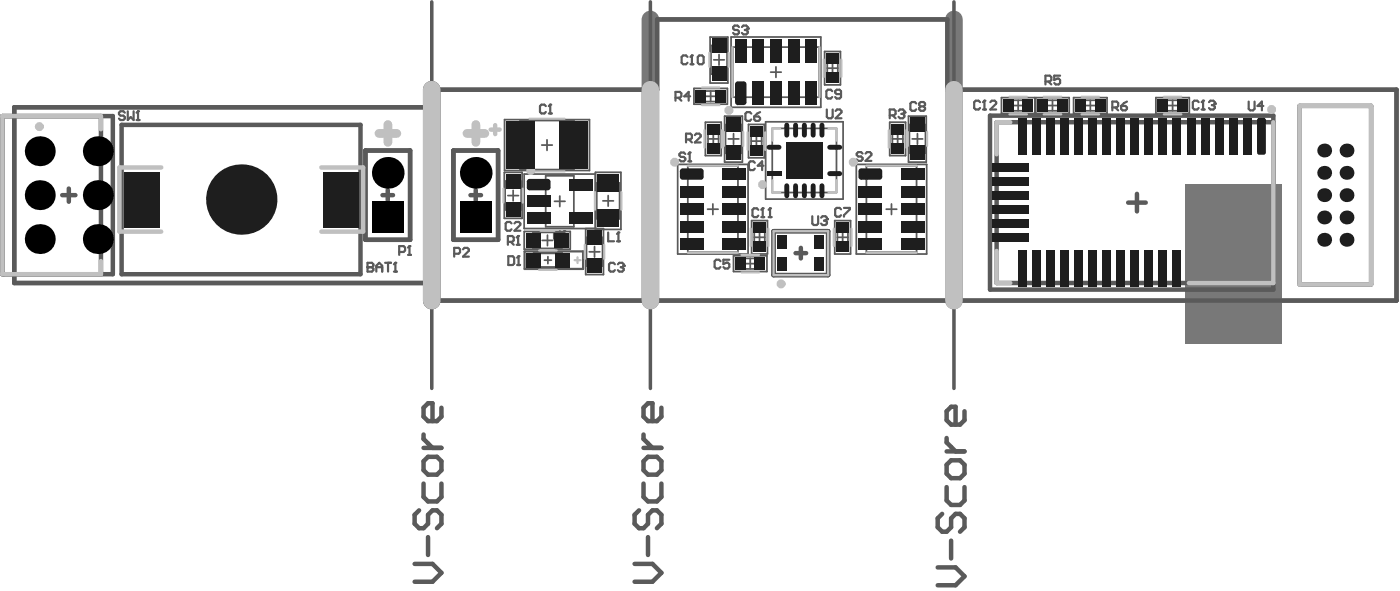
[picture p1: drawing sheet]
<svg xmlns="http://www.w3.org/2000/svg" width="265mm" height="112mm" viewBox="0 0 265 112" stroke-linecap="round" stroke-linejoin="round" font-family="sans-serif">
<g fill="#787878">
<circle cx="123.1" cy="17" r=".42"/>
<circle cx="180.5" cy="17" r=".42"/>
</g>
<path d="M123.1 17h-41.4v3.3h-79v33.3h79M123.1 3.7h57.4M180.5 20.3v-3.3h83.8v39.9h-83.3M81.7 56.9h98.8" fill="none" stroke="#787878" stroke-width=".85"/>
<path d="M81.7 17v39.9M123.1 3.7v53.2M180.5 3.7v53.2" fill="none" stroke="#787878" stroke-width="3.3"/>
<path d="M224.3 34.8h18.3v30.2h-18.3z" fill-rule="evenodd" fill="#787878"/>
<g fill="none" stroke="#5a5a5a" stroke-width=".85">
<path d="M.5 22h20.8v29.9h-20.7l-.1-.2zM11.8 36.9h2.5M13 35.7v2.5M23 23.6h45.2v28.3h-45.2zM42.3 37.8h6.7M45.7 34.4v6.7M69.2 28.5h8.4v16.9h-8.4zM72.4 36.9h2M73.4 35.9v2M85.8 28.5h8.5v16.9h-8.5zM89 36.9h2M90 35.9v2"/>
<path d="M187.4 21.9h53.6v32.9h-53.6zM213.5 38.3h3.3M215.2 36.7v3.3M245.9 20h13.6v33.8h-13.6zM146.4 43.7h10.3v8.4h-10.3zM150.6 47.9h2M151.6 46.9v2"/>
</g>
<g fill="none" stroke="#5a5a5a" stroke-width=".33">
<path d="M131.3 16.7h6.4v3h-6.4zM133.5 18.2h2M134.4 7h3.3v8.7h-3.3zM134.5 17.2v2M135.1 11.3h2M136.1 10.3v2M138.3 7h17v13.3h-17zM145.8 13.7h2M146.8 12.7v1.9M156 9.7h3v6.4h-3zM156.5 12.9h2M157.5 11.9v2"/>
<path d="M189.5 18.5h6.3v3h-6.3zM191.7 20h2M192.7 19v2M196 18.5h6.3v3h-6.3zM198.2 20h2M199.2 19v2M203.2 18.5h6.3v3h-6.3zM205.3 20h2M206.3 19v2M218.7 18.5h6.4v3h-6.4zM220.9 20h2M221.9 19v2"/>
<path d="M95.4 32.6h3.4v8.7h-3.4zM95.5 22.6h16.1v9.7h-16.1zM95.6 39.7h3M96.1 37h2M97.1 36v2M102.5 27.5h2M103.5 26.5v1.9M104.9 38.1h2M105.9 37.1v2M112.7 32.9h-13.5v10.3l15 .1v8.7h-3.4v-8.7M112.7 32.6h4.8v10.8h-4.8zM114.1 38h2"/>
<path d="M115.1 37v2M128.2 31.1h13.4v17h-13.4zM133.5 23.1h3v6.3h-3zM133.9 39.6h2M134 26.3h2M134.9 38.6v2M135 25.3v2M137.1 22h3.4v8.7h-3.4zM137.8 26.3h2M138.8 25.3v2M141.6 23.5h3v6.4h-3zM142.1 26.7h2"/>
<path d="M143.1 25.7v2M144.9 23h14.6v14.7h-14.6zM150.6 30.4h3.3M152.2 28.7v3.3M162 31.1h13.4v17h-13.4zM167.7 39.6h2M168.4 23.1h3v6.3h-3zM168.7 38.6v2M168.9 26.3h2M169.9 25.3v2M171.9 22h3.4v8.7h-3.4zM172.6 26.3h2"/>
<path d="M173.6 25.3v2M99.2 43.8h8.7v3.4h-8.7zM100.9 47h.1M100.9 44v3M100.9 44h.1M102.6 45.5h2M103 49.2h1.3M103.6 44.5v2M103.7 48.6v1.3M111.5 47.7h2M112.5 46.7v1.9M138.8 48.4h6.3v3h-6.3z"/>
<path d="M141 49.9h2M142 48.9v2M142.2 41.7h3v6.4h-3zM142.7 44.9h2M143.7 43.9v2M158 41.7h3v6.4h-3zM158.5 44.9h2M159.5 43.9v2"/>
</g>
<path d="M99.3 47.6h11v3.3h-11z" fill="none" stroke="#5a5a5a" stroke-width=".42"/>
<circle cx="95.6" cy="34.3" r=".17" fill="#5a5a5a"/>
<g fill="none" stroke="#5a5a5a" stroke-width=".33">
<path d="M132.7 17.2v2M134.5 8.6v5.4M136.3 17.2v2M137.6 8.6v5.4M138.7 8.9v9.5M155 8.9v9.5M156.5 11.1h2v3.6h-2zM190.8 19h3.7v2h-3.7zM197.3 19h3.7v2h-3.7zM204.5 19h3.7v2h-3.7zM220.1 19v2M95.6 39.7v-5.4h3v5.4"/>
<path d="M98.4 22.8v9.3M103.3 33.3h5.3v9.6h-5.3zM108.6 22.8v9.3M112.9 34.6v6.8M117.3 34.6v6.8M130.2 31.4v16.3M134 24.5v3.6M137.3 23.6h3v5.4h-3zM139.6 31.4v16.3M142.1 24.9v3.6M144.1 24.9v3.6M146.1 24.3v12.1"/>
<path d="M158.3 24.3v12.1M164 31.4v16.3M168.9 24.5v3.6M170.9 24.5v3.6M172.1 23.6h3v5.4h-3zM173.4 31.4v16.3M106.3 44v3M111 44.9v5.5h3v-5.5M111 44.9h.1M111 44.9h3M114 44.9h.1M140.1 48.9v2"/>
<path d="M143.8 48.9v2M144.7 43.1v3.6M158.5 43.1h2v3.6h-2z"/>
</g>
<path d="M19.1 22v29.9h-18.6M69.2 28.5v16.9M77.6 28.5v16.9M85.8 28.5v16.9M94.3 28.5v16.9M188.6 23.1v30.5M241 23.1v30.5M146.4 43.7v8.4M156.7 43.7v8.4" fill="none" stroke="#5a5a5a" stroke-width=".85"/>
<path d="M101 47.9v2.7M106.3 47.9v2.7" fill="none" stroke="#5a5a5a" stroke-width=".42"/>
<circle cx=".5" cy="51.9" r=".42" fill="#5a5a5a"/>
<g fill="none" stroke="#5a5a5a" stroke-width=".85">
<path d="M19.1 22h-18.6v29.9M69.2 28.5h8.4M85.8 28.5h8.5M188.6 23.1h52.4M69.2 45.4h8.4M85.8 45.4h8.5M146.4 52.1h10.3M146.4 43.7h10.3M188.6 53.6h52.4M83.5 77.2v1.6l-.8 .9h-1.7l-.8-.9v-1.6l.8-.9h.8v3.4M125.2 77.2v1.6l-.9 .9h-1.7l-.8-.9v-1.6l.8-.9h.9v3.4M182.5 77.8v1.7l-.8 .8h-1.7l-.9-.8v-1.7l.9-.8h.8v3.3"/>
<path d="M79.3 96.6l-.8 .8v1.7l.8 .8h.9l.8-.8v-1.7l.8-.8h.9l.8 .8v1.7l-.8 .8M80.2 91.5v2.5l.8 .9h1.7l.8-.9v-2.5M80.2 87.3l.8-.9h1.7l.8 .9v1.7l-.8 .8h-1.7l-.8-.8zM80.2 84.8h3.3M80.2 82.2v.9l1.6 1.7M120.9 96.6l-.8 .8v1.7l.8 .8h.9l.8-.8v-1.7l.9-.8h.8l.9 .8v1.7l-.9 .8M121.8 91.5v2.5l.8 .9h1.7l.9-.9v-2.5M121.8 87.3l.8-.9h1.7l.9 .9v1.7l-.9 .8h-1.7l-.8-.8zM121.8 82.2v.9l1.7 1.7M121.8 84.8h3.4M178.3 97.2l-.8 .9v1.7l.8 .8h.8l.9-.8v-1.7l.8-.9h.9l.8 .9v1.7l-.8 .8M179.1 92.2v2.5l.9 .8h1.7l.8-.8v-2.5"/>
<path d="M179.1 87.9l.9-.8h1.7l.8 .8v1.7l-.8 .9h-1.7l-.9-.9zM179.1 82.9v.8l1.7 1.7M179.1 85.4h3.4M78.5 106.7h3.3l1.7 1.7-1.7 1.7h-3.3M81 101.6v3.4M120.1 106.7h3.4l1.7 1.7-1.7 1.7h-3.4M122.6 101.6v3.4M177.5 107.4h3.3l1.7 1.7-1.7 1.6h-3.3M180 102.3v3.4"/>
</g>
<g fill="none" stroke="#5a5a5a" stroke-width=".33">
<path d="M132.7 17.2h3.6M132.7 19.2h3.6M134.5 8.6h3.1M134.5 14h3.1M138.7 18.4h16.3M138.7 8.9h16.3M220.1 19h3.6v2h-3.6M98.4 32.1h10.2M98.4 22.8h10.2M112.9 34.6h4.4M130.2 31.4h9.4M134 24.5h2v3.6h-2"/>
<path d="M142.1 28.5h2M142.1 24.9h2M146.1 36.4h12.2M146.1 24.3h12.2M164 31.4h9.4M168.9 24.5h2M168.9 28.1h2M100.9 47h5.4M100.9 44h5.4M112.9 41.4h4.4M130.2 47.7h9.4M140.1 50.9h3.7"/>
<path d="M140.1 48.9h3.7M144.7 43.1h-2v3.6h2M164 47.7h9.4"/>
</g>
<path d="M75.5 47.7h.9l.3-.3v-.6l-.3-.2h-.9v1.6M77.2 48.2h.6M77.5 46.6v1.6M101 50.6h5.3M101 47.9h5.3" fill="none" stroke="#5a5a5a" stroke-width=".42"/>
<path d="M81.7 .4v73.1M123.1 .4v73.1M180.5 .4v73.1" fill="none" stroke="#5a5a5a" stroke-width=".67"/>
<circle cx="77.5" cy="46.6" r=".21" fill="#5a5a5a"/>
<path d="M77.5 46.6l-.3 .2M96.1 45.8h.8l.3-.3v-.6l-.3-.2h-.8v1.6M96.7 45.8l.5 .5M97.8 46.3h.5M98.1 44.7v1.6" fill="none" stroke="#5a5a5a" stroke-width=".42"/>
<circle cx="98.1" cy="44.7" r=".21" fill="#5a5a5a"/>
<path d="M98.1 44.7l-.3 .2M104.8 43.7v1.4l.3 .3h.6l.3-.3v-1.4M106.5 45.4h.6M106.8 43.7v1.7" fill="none" stroke="#5a5a5a" stroke-width=".42"/>
<circle cx="106.8" cy="43.7" r=".21" fill="#5a5a5a"/>
<path d="M139.8 5.1l-.2-.3h-.6l-.3 .3v.3l.3 .3h.6l.2 .2v.3l-.2 .3h-.6l-.3-.3M140.4 5.1l.3-.3h.5l.3 .3v.3M129.8 26.4h.9l.2-.3v-.5l-.2-.3h-.9v1.7M130.4 26.4l.5 .6M131.5 25.6l.3-.3h.5l.3 .3v.2l-1.1 1.2h1.1M106.8 43.7l-.3 .3" fill="none" stroke="#5a5a5a" stroke-width=".42"/>
<circle cx="141.5" cy="5.4" r=".21" fill="#5a5a5a"/>
<path d="M141 5.7h.2M141.2 5.7l.3 .2v.3l-.3 .3h-.5l-.3-.3M141.5 5.4l-.3 .3M173.4 19.6l-.3-.3h-.5l-.3 .3v1.1l.3 .3h.5l.3-.3M185.5 19.3l-.3-.2h-.6l-.2 .2v1.1l.2 .3h.6l.3-.3M186.3 19.1v1.6M159.2 39.6l-.3-.3h-.6l-.3 .3v1.1l.3 .3h.6l.3-.3M159.7 39.3h1.1v.3l-1.1 1.1v.3M174.2 20.1l-.3-.2v-.3l.3-.3h.6l.3 .3v.3l-.3 .2M174.2 20.1l-.3 .3v.3l.3 .3h.6l.3-.3v-.3l-.3-.3M174.2 20.1h.6M186 20.7h.6" fill="none" stroke="#5a5a5a" stroke-width=".42"/>
<circle cx="186.3" cy="19.1" r=".21" fill="#5a5a5a"/>
<path d="M186.3 19.1l-.3 .2M187.4 19.3l.3-.2h.5l.3 .2v.3l-1.1 1.1h1.1M226.8 19.3l-.2-.2h-.6l-.3 .2v1.1l.3 .3h.6l.2-.3M227.7 19.1v1.6M227.4 20.7h.6" fill="none" stroke="#5a5a5a" stroke-width=".42"/>
<circle cx="227.7" cy="19.1" r=".21" fill="#5a5a5a"/>
<path d="M227.7 19.1l-.3 .2M228.8 19.3l.3-.2h.5l.3 .2v.3" fill="none" stroke="#5a5a5a" stroke-width=".42"/>
<circle cx="229.9" cy="19.6" r=".21" fill="#5a5a5a"/>
<path d="M229.3 19.9h.3M229.6 19.9l.3 .3v.2l-.3 .3h-.5l-.3-.3M229.9 19.6l-.3 .3M23.6 21.3l-.3-.2h-.5l-.3 .2v.3l.3 .3h.5l.3 .3v.2l-.3 .3h-.5l-.3-.3M24.2 21.1v1.6l.5-.5 .6 .5v-1.6M25.8 22.7h.6M26.1 21.1v1.6" fill="none" stroke="#5a5a5a" stroke-width=".42"/>
<circle cx="26.1" cy="21.1" r=".21" fill="#5a5a5a"/>
<path d="M26.1 21.1l-.3 .2M96.2 48.5h.8l.3 .3v1.1l-.3 .2h-.8zM97.9 50.1h.5M98.1 48.5v1.6" fill="none" stroke="#5a5a5a" stroke-width=".42"/>
<circle cx="98.1" cy="48.5" r=".21" fill="#5a5a5a"/>
<path d="M104.1 19.8v1.7M197.8 15.4h.9l.3-.3v-.5l-.3-.3h-.9v1.7M198.4 15.4l.6 .6M200.6 14.3h-1.1v.8l.6-.2h.2l.3 .2v.6l-.3 .3h-.5l-.3-.3M103.3 20.1l-.3-.3h-.5l-.3 .3v1.1l.3 .3h.5l.3-.3M103.8 21.5h.6M86 48h.8l.3-.3v-.5l-.3-.3h-.8v1.7M87.6 47.2l.3-.3h.5l.3 .3v.3l-1.1 1.1h1.1M98.1 48.5l-.2 .3" fill="none" stroke="#5a5a5a" stroke-width=".42"/>
<circle cx="104.1" cy="19.8" r=".21" fill="#5a5a5a"/>
<path d="M104.1 19.8l-.3 .3M115.1 44v1.7h1.1M116.8 45.7h.5M117 44v1.7" fill="none" stroke="#5a5a5a" stroke-width=".42"/>
<circle cx="117" cy="44" r=".21" fill="#5a5a5a"/>
<path d="M127.8 18.5h.9l.2-.3v-.5l-.2-.3h-.9v1.7M128.4 18.5l.5 .6M130.6 18.2h-1.1l.8-.8v1.7M143.5 39.7l-.3-.3h-.5l-.3 .3v1.1l.3 .3h.5l.3-.3M144.3 39.4v1.7M117 44l-.2 .3M144.1 41.1h.5" fill="none" stroke="#5a5a5a" stroke-width=".42"/>
<circle cx="144.3" cy="39.4" r=".21" fill="#5a5a5a"/>
<path d="M144.3 39.4l-.2 .3M145.7 39.4v1.7M145.4 41.1h.6" fill="none" stroke="#5a5a5a" stroke-width=".42"/>
<circle cx="145.7" cy="39.4" r=".21" fill="#5a5a5a"/>
<path d="M157.5 17.3l-.3-.3h-.5l-.3 .3v1.1l.3 .2h.5l.3-.2M159.2 17.8h-.9l-.3-.3v-.2l.3-.3h.6l.3 .3v1.1l-.3 .2h-.6l-.3-.2M213.3 19.2l-.6 .3-.5 .6M236.3 19.2v1.4l.3 .3h.5l.3-.3v-1.4M142.8 30.8l-.2-.3h-.6l-.3 .3v1.1l.3 .3h.6l.2-.3M144.5 31.4h-1.1l.8-.9v1.7M145.7 39.4l-.3 .3M210.5 20.3h.8l.3-.2v-.6l-.3-.3h-.8v1.7M211.1 20.3l.5 .6M212.2 20.1h.8l.3 .2v.3l-.3 .3h-.6l-.2-.3zM239.1 20.1h-1.1l.8-.9v1.7M69.6 49.7v1.7h.8l.3-.3v-.3l-.3-.2h-.8" fill="none" stroke="#5a5a5a" stroke-width=".42"/>
<circle cx="69.6" cy="50.6" r=".21" fill="#5a5a5a"/>
<path d="M69.6 49.7h.8l.3 .3v.3l-.3 .3h-.8M71.2 50.6h1.1M71.2 51.4v-1.1l.6-.6 .5 .6v1.1M72.9 49.7h1.1M73.4 49.7v1.7M74.5 51.4h.6M74.8 49.7v1.7" fill="none" stroke="#5a5a5a" stroke-width=".42"/>
<circle cx="74.8" cy="49.7" r=".21" fill="#5a5a5a"/>
<path d="M74.8 49.7l-.3 .3M96.8 42.3l-.3-.3h-.5l-.3 .3v1.1l.3 .3h.5l.3-.3M97.4 42.3l.2-.3h.6l.3 .3v.3l-1.1 1.1h1.1M116.4 50l-.3-.3h-.6l-.2 .3v1.1l.2 .3h.6l.3-.3M116.9 50l.3-.3h.6l.2 .3v.3" fill="none" stroke="#5a5a5a" stroke-width=".42"/>
<circle cx="118" cy="50.3" r=".21" fill="#5a5a5a"/>
<path d="M129.7 29.1l-.3-.2h-.5l-.3 .2v.3l.3 .3h.5l.3 .3v.2l-.3 .3h-.5l-.3-.3M130.2 30.5h.6M130.5 28.9v1.6M117.5 50.6h.3M117.8 50.6l.2 .2v.3l-.2 .3h-.6l-.3-.3M118 50.3l-.2 .3" fill="none" stroke="#5a5a5a" stroke-width=".42"/>
<circle cx="130.5" cy="28.9" r=".21" fill="#5a5a5a"/>
<path d="M130.5 28.9l-.3 .2M136.3 49.4l-.2-.3h-.6l-.3 .3v1.1l.3 .3h.6l.2-.3M138 49.1h-1.1v.9l.6-.3h.2l.3 .3v.5l-.3 .3h-.5l-.3-.3M153.7 40.9v1.4l.3 .3h.6l.2-.3v-1.4M155.4 41.2l.3-.3h.5l.3 .3v.3" fill="none" stroke="#5a5a5a" stroke-width=".42"/>
<circle cx="156.5" cy="41.5" r=".21" fill="#5a5a5a"/>
<path d="M142.2 21.5l-.3-.3h-.6l-.2 .3v1.1l.2 .3h.6l.3-.3M142.7 22h.9l.2 .3v.3l-.2 .3h-.6l-.3-.3zM143.8 21.2l-.5 .3-.6 .5M163.2 29.1l-.2-.3h-.6l-.3 .3v.2l.3 .3h.6l.2 .3v.3l-.2 .2h-.6l-.3-.2M163.8 29.1l.3-.3h.5l.3 .3v.2l-1.1 1.1h1.1M168.4 21.8h.8l.3-.3v-.5l-.3-.3h-.8v1.7M168.9 21.8l.6 .6M170 21l.3-.3h.6l.2 .3v.3M155.9 41.7h.3M156.2 41.7l.3 .3v.3l-.3 .3h-.5l-.3-.3M156.5 41.5l-.3 .2" fill="none" stroke="#5a5a5a" stroke-width=".42"/>
<circle cx="171.1" cy="21.3" r=".21" fill="#5a5a5a"/>
<path d="M130.1 10.8l-.3-.3h-.5l-.3 .3v1.1l.3 .3h.5l.3-.3M130.7 12.2h.5M130.9 10.5v1.7M170.6 21.5h.3M170.9 21.5l.2 .3v.3l-.2 .3h-.6l-.3-.3M171.1 21.3l-.2 .2" fill="none" stroke="#5a5a5a" stroke-width=".42"/>
<circle cx="130.9" cy="10.5" r=".21" fill="#5a5a5a"/>
<path d="M130.9 10.5l-.2 .3M132 10.8l.3-.3h.6l.3 .3v1.1l-.3 .3h-.6l-.3-.3zM156.5 20.7v1.4l.2 .3h.6l.3-.3v-1.4M158.1 21l.3-.3h.6l.2 .3v.3l-1.1 1.1h1.1" fill="none" stroke="#5a5a5a" stroke-width=".42"/>
<path d="M2.7 20.3h79v-3.3h42.7v-13.3h54.9v13.3h85v39.9h-182.6v-3.3h-79z" fill="none" stroke="#5a5a5a" stroke-width=".85"/>
<g fill="none" stroke="#c0c0c0" stroke-width=".42">
<path d="M132.8 16.6h3.4M132.8 19.9h3.4M134.2 10v2.7M137.9 10v2.7M138.6 8.9v9.5M155.1 8.9v9.5M155.9 11.2v3.4M159.2 11.2v3.4M191 18.3h3.3M197.5 18.3h3.3M204.7 18.3h3.3M220.2 18.3h3.4"/>
<path d="M95.3 35.7v2.6M98.9 35.7v2.6M100.2 32.4h6.6M100.2 22.5h6.6M112.6 36.3v3.4M117.6 36.3v3.4M130.2 31.4h9.4M133.3 24.6v3.3M136.7 24.6v3.3M137 25v2.6M140.6 25v2.6M141.5 25v3.4"/>
<path d="M144.8 25v3.4M146.1 34.1v2.3h1.5M147.6 24.3h-1.5v2.3M156.8 24.3h1.5v2.3M158.3 34.1v2.3h-1.5M164 31.4h9.4M168.2 24.6v3.3M171.5 24.6v3.3M171.8 25v2.6M175.4 25v2.6M191 21.6h3.3M197.5 21.6h3.3"/>
<path d="M204.7 21.6h3.3M220.2 21.6h3.4M102 51.1h3.3M102 47.4h3.3M102.3 43.7h2.6M102.3 47.3h2.6M108.7 49.2h1.1M109.3 48.7v1.1M110.7 46.3v2.7M114.3 46.3v2.7M130.2 47.8h9.4M140.3 51.6h3.3"/>
<path d="M140.3 48.2h3.3M142.1 43.2v3.4M145.4 43.2v3.4M146.4 43.7h10.3v8.4h-10.3zM157.8 43.2v3.4M161.1 43.2v3.4M164 47.8h9.4"/>
</g>
<g fill="none" stroke="#c0c0c0" stroke-width=".85">
<path d="M19.1 24.5v-2.5h-18.6v29.9h18.6v-2.5M30.5 31.7h-7.9v12.1h7.9M60.8 31.7h7.9v12.1h-7.9M92.9 24.5h1.6M93.7 23.7v1.7M191.2 23.1h-2.6v6.1M241 23.1v30.5h-16M245.9 20h13.6v33.8h-13.6zM188.6 47.5v6.1h2.6"/>
<circle cx="7.4" cy="24" r=".42"/>
<circle cx="100.4" cy="32.3" r=".42"/>
<circle cx="127.7" cy="30.7" r=".42"/>
<circle cx="137.9" cy="20.9" r=".42"/>
<circle cx="144.3" cy="34.9" r=".42"/>
<circle cx="161.5" cy="30.7" r=".42"/>
<circle cx="240.6" cy="20.7" r=".42"/>
<circle cx="147.8" cy="53.7" r=".42"/>
</g>
<path d="M81.7 17v39.9M123.1 17v39.9M180.5 17v39.9" fill="none" stroke="#c0c0c0" stroke-width="3.3"/>
<path d="M71.7 25.3h3.4M73.4 23.6v3.3M88.4 25.3h3.3M90.1 23.6v3.3" fill="none" stroke="#c0c0c0" stroke-width="1.7"/>
<g fill="#000">
<circle cx="7.5" cy="36.9" r="2.83"/>
<circle cx="7.5" cy="28.6" r="2.83"/>
<circle cx="18.5" cy="36.9" r="2.83"/>
<circle cx="18.5" cy="28.6" r="2.83"/>
<circle cx="73.4" cy="32.7" r="3"/>
<circle cx="90" cy="32.7" r="3"/>
<circle cx="150.6" cy="28.7" r="1.17"/>
<circle cx="150.6" cy="32" r="1.17"/>
<circle cx="153.9" cy="28.7" r="1.17"/>
<circle cx="153.9" cy="32" r="1.17"/>
<circle cx="7.5" cy="45.2" r="2.83"/>
<circle cx="18.5" cy="45.2" r="2.83"/>
</g>
<g fill="#000">
<path d="M70.4 38.2h6v5.9h-6z" fill-rule="evenodd"/>
<path d="M87 38.2h6v5.9h-6z" fill-rule="evenodd"/>
</g>
<g fill="#1e1e1e">
<path d="M95.8 38.3h2.6v2.7h-2.6z" fill-rule="evenodd"/>
<path d="M104.9 44.2h2.7v2.6h-2.7z" fill-rule="evenodd"/>
<path d="M111.2 43.7h2.6v2.6h-2.6z" fill-rule="evenodd"/>
<path d="M131.7 17.1h2v2.3h-2z" fill-rule="evenodd"/>
<path d="M136.7 45.2h4.4v2.1h-4.4z" fill-rule="evenodd"/>
<path d="M136.7 38.5h4.4v2.2h-4.4z" fill-rule="evenodd"/>
<path d="M136.7 31.9h4.4v2.1h-4.4z" fill-rule="evenodd"/>
<path d="M147.2 44.5h1.8v2.6h-1.8z" fill-rule="evenodd"/>
<path d="M145.1 32.4h2.8v.9h-2.8z" fill-rule="evenodd"/>
</g>
<path d="M145.5 27.9h1.9M150.6 23.7v1.9M152.2 23.7v1.9M153.9 23.7v1.9M155.5 23.7v1.9" fill="none" stroke="#1e1e1e" stroke-width=".93"/>
<path d="M158.3 45.7h2.3v2h-2.3z" fill-rule="evenodd" fill="#1e1e1e"/>
<path d="M157 32.9h1.9M157 27.9h1.9" fill="none" stroke="#1e1e1e" stroke-width=".93"/>
<g fill="#1e1e1e">
<path d="M170.5 45.2h4.4v2.1h-4.4z" fill-rule="evenodd"/>
<path d="M170.5 38.5h4.4v2.2h-4.4z" fill-rule="evenodd"/>
<path d="M170.5 31.9h4.4v2.1h-4.4z" fill-rule="evenodd"/>
<path d="M193.5 18.8h2v2.3h-2z" fill-rule="evenodd"/>
<path d="M200 18.8h2v2.3h-2z" fill-rule="evenodd"/>
<path d="M207.2 18.8h2v2.3h-2z" fill-rule="evenodd"/>
<path d="M219.1 18.8h2v2.3h-2z" fill-rule="evenodd"/>
<path d="M95.8 33h2.6v2.7h-2.6z" fill-rule="evenodd"/>
<path d="M105.1 47.9h2.7v2.7h-2.7z" fill-rule="evenodd"/>
<path d="M111.2 49h2.6v2.6h-2.6z" fill-rule="evenodd"/>
<path d="M139.1 48.7h2v2.4h-2z" fill-rule="evenodd"/>
<path d="M137.5 27.6h2.6v2.7h-2.6z" fill-rule="evenodd"/>
<path d="M136.7 41.8h4.4v2.2h-4.4z" fill-rule="evenodd"/>
<path d="M136.7 35.2h4.4v2.1h-4.4z" fill-rule="evenodd"/>
<path d="M137.5 22.3h2.6v2.7h-2.6z" fill-rule="evenodd"/>
<path d="M139.1 7.4h2.2v4.5h-2.2z" fill-rule="evenodd"/>
<path d="M139.1 15.9l.5-.5h1.1l.6 .5v3.4l-.6 .6h-1.1l-.5-.6z" fill-rule="evenodd"/>
<path d="M147.2 48.7h1.8v2.6h-1.8z" fill-rule="evenodd"/>
<path d="M145.8 7.4h2.1v4.5h-2.1z" fill-rule="evenodd"/>
<path d="M145.8 15.4h2.1v4.5h-2.1z" fill-rule="evenodd"/>
</g>
<g fill="#1e1e1e">
<path d="M139.1 15.9h.5zM139.2 15.7l.4-.3v.5h-.5z"/>
<path d="M139.6 19.3v.6zM139.1 19.3h.5v.6l-.4-.3z"/>
<path d="M140.7 19.3h.6zM140.7 19.3h.6l-.1 .3-.5 .3z"/>
<path d="M140.7 15.4v.5zM140.7 15.4l.3 .1 .3 .4h-.6z"/>
<circle cx="254.8" cy="45.4" r="1.31"/>
<circle cx="254.8" cy="32.7" r="1.31"/>
</g>
<path d="M150.6 35.1v1.9M152.2 35.1v1.9M153.9 35.1v1.9M155.5 35.1v1.9" fill="none" stroke="#1e1e1e" stroke-width=".93"/>
<g fill="#1e1e1e">
<path d="M152.4 7.4h2.2v4.5h-2.2z" fill-rule="evenodd"/>
<path d="M152.4 15.4h2.2v4.5h-2.2z" fill-rule="evenodd"/>
<path d="M158.3 42.1h2.3v2h-2.3z" fill-rule="evenodd"/>
<path d="M172.3 27.6h2.6v2.7h-2.6z" fill-rule="evenodd"/>
<path d="M170.5 41.8h4.4v2.2h-4.4z" fill-rule="evenodd"/>
<path d="M170.5 35.2h4.4v2.1h-4.4z" fill-rule="evenodd"/>
<path d="M172.3 22.3h2.6v2.7h-2.6z" fill-rule="evenodd"/>
<path d="M95.9 23h5.3v8.9h-5.3z" fill-rule="evenodd"/>
<path d="M192.6 22.3h1.7v7h-1.7z" fill-rule="evenodd"/>
<path d="M192.6 47.4h1.7v7h-1.7z" fill-rule="evenodd"/>
<path d="M197.9 22.3h1.7v7h-1.7z" fill-rule="evenodd"/>
<path d="M200.6 22.3h1.7v7h-1.7z" fill-rule="evenodd"/>
<path d="M197.9 47.4h1.7v7h-1.7z" fill-rule="evenodd"/>
<path d="M200.6 47.4h1.7v7h-1.7z" fill-rule="evenodd"/>
<path d="M205.9 22.3h1.7v7h-1.7z" fill-rule="evenodd"/>
<path d="M205.9 47.4h1.7v7h-1.7z" fill-rule="evenodd"/>
<path d="M213.9 22.3h1.7v7h-1.7z" fill-rule="evenodd"/>
<path d="M211.2 22.3h1.7v7h-1.7z" fill-rule="evenodd"/>
<path d="M213.9 47.4h1.7v7h-1.7z" fill-rule="evenodd"/>
<path d="M211.2 47.4h1.7v7h-1.7z" fill-rule="evenodd"/>
<path d="M219.2 22.3h1.7v7h-1.7z" fill-rule="evenodd"/>
<path d="M219.2 47.4h1.7v7h-1.7z" fill-rule="evenodd"/>
<path d="M224.6 22.3h1.6v7h-1.6z" fill-rule="evenodd"/>
<path d="M227.2 22.3h1.7v7h-1.7z" fill-rule="evenodd"/>
<path d="M232.6 22.3h1.6v7h-1.6z" fill-rule="evenodd"/>
<path d="M235.2 22.3h1.7v7h-1.7z" fill-rule="evenodd"/>
<path d="M237.9 22.7l.4-.4h.8l.5 .4v6.2l-.5 .4h-.8l-.4-.4z" fill-rule="evenodd"/>
<path d="M99.6 44.2h2.7v2.6h-2.7z" fill-rule="evenodd"/>
<path d="M99.7 40.2h4.5v2.1h-4.5z" fill-rule="evenodd"/>
<path d="M99.7 37h4.5v2.2h-4.5z" fill-rule="evenodd"/>
<path d="M107.7 40.2h4.5v2.1h-4.5z" fill-rule="evenodd"/>
<path d="M142.6 45.7h2.3v2h-2.3z" fill-rule="evenodd"/>
<path d="M154.1 44.5h1.8v2.6h-1.8z" fill-rule="evenodd"/>
<path d="M133.8 23.5h2.4v2h-2.4z" fill-rule="evenodd"/>
<path d="M142 23.9h2.3v2h-2.3z" fill-rule="evenodd"/>
</g>
<g fill="#1e1e1e">
<path d="M239.1 28.9h.5zM239.1 28.9h.5l-.3 .3-.2 .1z"/>
<path d="M239.1 22.3v.4zM239.1 22.3l.2 .1 .3 .3h-.5z"/>
<path d="M237.9 22.7h.4zM237.9 22.5l.4-.2v.4h-.4z"/>
<path d="M238.3 28.9v.4zM237.9 28.9h.4v.4l-.2-.1z"/>
<circle cx="254.8" cy="41.2" r="1.31"/>
<circle cx="254.8" cy="36.9" r="1.31"/>
<circle cx="254.8" cy="28.5" r="1.31"/>
</g>
<path d="M148.9 23.7v1.9" fill="none" stroke="#1e1e1e" stroke-width=".93"/>
<g fill="#1e1e1e">
<path d="M135.3 17.1h2v2.3h-2z" fill-rule="evenodd"/>
<path d="M156.4 10.1h2.3v2h-2.3z" fill-rule="evenodd"/>
<path d="M134.7 12.7h2.7v2.6h-2.7z" fill-rule="evenodd"/>
<path d="M162.5 45.2h4.5v2.1h-4.5z" fill-rule="evenodd"/>
<path d="M162.5 38.5h4.5v2.2h-4.5z" fill-rule="evenodd"/>
<path d="M162.5 32.4l.5-.5h3.4l.6 .5v1.1l-.6 .5h-3.4l-.5-.5z" fill-rule="evenodd"/>
<path d="M168.7 23.5h2.3v2h-2.3z" fill-rule="evenodd"/>
<path d="M187.8 44.2h7v1.6h-7z" fill-rule="evenodd"/>
<path d="M187.8 38.8h7v1.7h-7z" fill-rule="evenodd"/>
<path d="M187.8 33.5h7v1.7h-7z" fill-rule="evenodd"/>
<path d="M187.8 30.9h7v1.6h-7z" fill-rule="evenodd"/>
<path d="M203.5 18.8h2v2.3h-2z" fill-rule="evenodd"/>
<path d="M196.3 18.8h2v2.3h-2z" fill-rule="evenodd"/>
<path d="M189.8 18.8h2v2.3h-2z" fill-rule="evenodd"/>
<path d="M222.7 18.8h2v2.3h-2z" fill-rule="evenodd"/>
<path d="M61.1 32.5h6.8v10.5h-6.8z" fill-rule="evenodd"/>
<path d="M99.6 47.9h2.7v2.7h-2.7z" fill-rule="evenodd"/>
<path d="M100.2 33.9h3.4l.6 .5v1.1l-.6 .5h-3.4l-.5-.5v-1.1z" fill-rule="evenodd"/>
<path d="M113.1 33h4v3.3h-4z" fill-rule="evenodd"/>
<path d="M113.1 39.7h4v3.3h-4z" fill-rule="evenodd"/>
<path d="M107.7 33.9h4.5v2.1h-4.5z" fill-rule="evenodd"/>
<path d="M133.8 27.1h2.4v2h-2.4z" fill-rule="evenodd"/>
<path d="M142.8 48.7h2v2.4h-2z" fill-rule="evenodd"/>
<path d="M142 27.5h2.3v2h-2.3z" fill-rule="evenodd"/>
<path d="M142.6 42.1h2.3v2h-2.3z" fill-rule="evenodd"/>
<path d="M154.1 48.7h1.8v2.6h-1.8z" fill-rule="evenodd"/>
<path d="M148.8 27h6.8v6.8h-6.8z" fill-rule="evenodd"/>
</g>
<g fill="#1e1e1e">
<path d="M166.4 31.9v.5zM166.4 31.9l.5 .2 .1 .3h-.6z"/>
<path d="M162.5 32.4h.5zM162.5 32.1l.5-.2v.5h-.5z"/>
<path d="M163 33.5v.5zM162.5 33.5h.5v.5l-.3-.1z"/>
<path d="M166.4 33.5h.6zM166.4 33.5h.6l-.3 .4-.3 .1z"/>
<path d="M103.6 33.9v.5zM103.6 33.9l.5 .2 .1 .3h-.6z"/>
<path d="M99.7 34.4h.5zM99.8 34.1l.4-.2v.5h-.5z"/>
<path d="M100.2 35.5v.5zM99.7 35.5h.5v.5l-.4-.3z"/>
<path d="M103.6 35.5h.6zM103.6 35.5h.6l-.1 .2-.5 .3z"/>
<circle cx="250.6" cy="45.4" r="1.31"/>
<circle cx="250.6" cy="32.7" r="1.31"/>
</g>
<path d="M148.9 35.1v1.9" fill="none" stroke="#1e1e1e" stroke-width=".93"/>
<g fill="#1e1e1e">
<path d="M149.1 7.4h2.2v4.5h-2.2z" fill-rule="evenodd"/>
<path d="M142.4 7.4h2.2v4.5h-2.2z" fill-rule="evenodd"/>
<path d="M142.4 15.4h2.2v4.5h-2.2z" fill-rule="evenodd"/>
<path d="M149.1 15.4h2.2v4.5h-2.2z" fill-rule="evenodd"/>
<path d="M156.4 13.7h2.3v2h-2.3z" fill-rule="evenodd"/>
<path d="M134.7 7.3h2.7v2.7h-2.7z" fill-rule="evenodd"/>
<path d="M168.7 27.1h2.3v2h-2.3z" fill-rule="evenodd"/>
<path d="M162.5 35.2h4.5v2.1h-4.5z" fill-rule="evenodd"/>
<path d="M162.5 41.8h4.5v2.2h-4.5z" fill-rule="evenodd"/>
<path d="M187.8 36.2h7v1.6h-7z" fill-rule="evenodd"/>
<path d="M187.8 41.5h7v1.7h-7z" fill-rule="evenodd"/>
<path d="M105.8 23h5.4v8.9h-5.4z" fill-rule="evenodd"/>
<path d="M208.6 22.3h1.6v7h-1.6z" fill-rule="evenodd"/>
<path d="M195.3 22.3h1.6v7h-1.6z" fill-rule="evenodd"/>
<path d="M203.3 22.3h1.6v7h-1.6z" fill-rule="evenodd"/>
<path d="M208.6 47.4h1.6v7h-1.6z" fill-rule="evenodd"/>
<path d="M195.3 47.4h1.6v7h-1.6z" fill-rule="evenodd"/>
<path d="M203.3 47.4h1.6v7h-1.6z" fill-rule="evenodd"/>
<path d="M221.9 22.3h1.7v7h-1.7z" fill-rule="evenodd"/>
<path d="M216.6 22.3h1.6v7h-1.6z" fill-rule="evenodd"/>
<path d="M229.9 22.3h1.7v7h-1.7z" fill-rule="evenodd"/>
<path d="M221.9 47.4h1.7v7h-1.7z" fill-rule="evenodd"/>
<path d="M216.6 47.4h1.6v7h-1.6z" fill-rule="evenodd"/>
<path d="M128.7 45.2h4.5v2.1h-4.5z" fill-rule="evenodd"/>
<path d="M128.7 38.5h4.5v2.2h-4.5z" fill-rule="evenodd"/>
<path d="M129.2 31.9h3.4l.6 .5v1.1l-.6 .5h-3.4l-.5-.5v-1.1z" fill-rule="evenodd"/>
<path d="M23.4 32.5h6.8v10.5h-6.8z" fill-rule="evenodd"/>
<path d="M128.7 35.2h4.5v2.1h-4.5z" fill-rule="evenodd"/>
<path d="M128.7 41.8h4.5v2.2h-4.5z" fill-rule="evenodd"/>
</g>
<g fill="#1e1e1e">
<path d="M132.6 31.9v.5zM132.6 31.9l.5 .2 .1 .3h-.6z"/>
<path d="M128.7 32.4h.5zM128.7 32.1l.5-.2v.5h-.5z"/>
<path d="M129.2 33.5v.5zM128.7 33.5h.5v.5l-.3-.1z"/>
<path d="M132.6 33.5h.6zM132.6 33.5h.6l-.1 .3-.5 .2z"/>
<circle cx="250.6" cy="36.9" r="1.31"/>
<circle cx="250.6" cy="41.2" r="1.31"/>
<circle cx="250.6" cy="28.5" r="1.31"/>
<circle cx="45.7" cy="37.8" r="6.7"/>
</g>
</svg>
